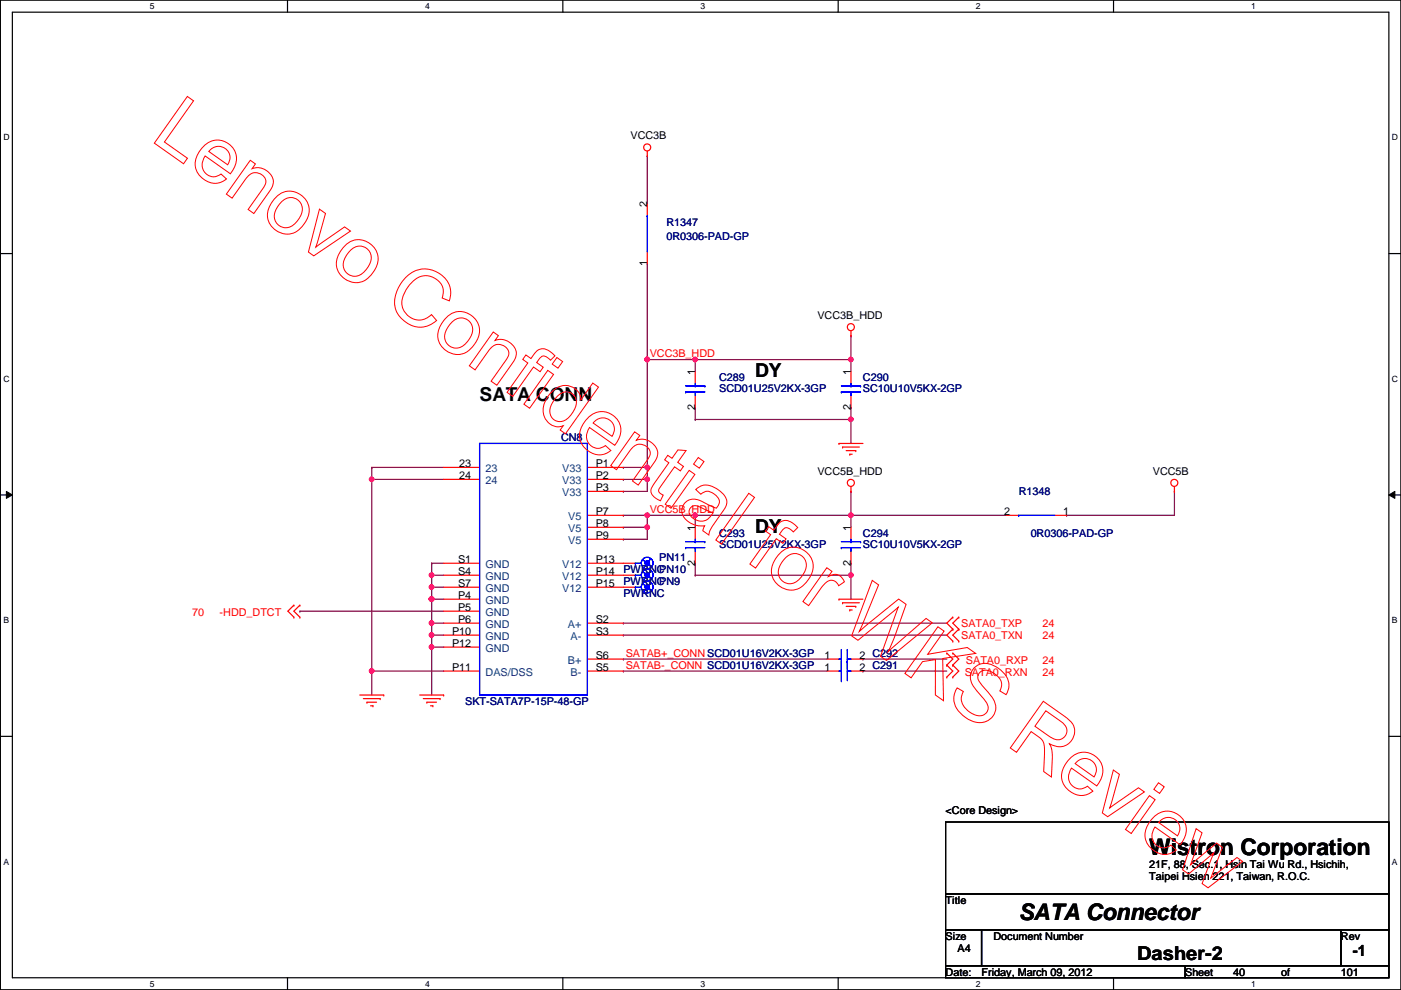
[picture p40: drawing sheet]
<svg xmlns="http://www.w3.org/2000/svg" width="297mm" height="210mm" viewBox="0 0 297 210" stroke-linecap="round" stroke-linejoin="round" font-family="sans-serif">
<defs><g id="words">
<g font-size="4.8">
<text x="243.7" y="181.3">Wistron Corporation</text>
<text x="216" y="195">SATA Connector</text>
</g>
<g font-size="4.1">
<text x="160.1" y="80">DY</text>
<text x="101.7" y="85.1">SATA CONN</text>
<text x="160.1" y="113">DY</text>
<text x="241.1" y="203.5">Dasher-2</text>
</g>
<text font-size="3.3" x="286.8" y="202.8">-1</text>
<g font-size="2.3">
<text x="133.7" y="29.5">VCC3B</text>
<text x="137.2" y="44" transform="rotate(-90 137.2 44)">2</text>
<text x="137.2" y="56.4" transform="rotate(-90 137.2 56.4)">1</text>
<text x="173.3" y="67.6">VCC3B_HDD</text>
<text x="147.4" y="79.5" transform="rotate(-90 147.4 79.5)">1</text>
<text x="180.4" y="79.5" transform="rotate(-90 180.4 79.5)">1</text>
<text x="147.4" y="86.9" transform="rotate(-90 147.4 86.9)">2</text>
<text x="180.4" y="86.9" transform="rotate(-90 180.4 86.9)">2</text>
<text x="97.4" y="99.1">23</text>
<text x="97.4" y="101.6">24</text>
<text x="126.3" y="99.1">P1</text>
<text x="126.3" y="101.6">P2</text>
<text x="173.3" y="100.7">VCC5B_HDD</text>
<text x="244.4" y="100.7">VCC5B</text>
<text x="126.3" y="104.1">P3</text>
<text x="126.3" y="109.2">P7</text>
<text x="126.3" y="111.8">P8</text>
<text x="147.4" y="112.6" transform="rotate(-90 147.4 112.6)">1</text>
<text x="180.4" y="112.6" transform="rotate(-90 180.4 112.6)">1</text>
<text x="212.9" y="109.2">2</text>
<text x="225.4" y="109.2">1</text>
<text x="97.1" y="119.4">S1</text>
<text x="126.3" y="114.3">P9</text>
<text x="126.3" y="119.4">P13</text>
<text x="147.4" y="119.9" transform="rotate(-90 147.4 119.9)">2</text>
<text x="180.4" y="119.9" transform="rotate(-90 180.4 119.9)">2</text>
<text x="97.1" y="121.9">S4</text>
<text x="97.1" y="124.5">S7</text>
<text x="126.3" y="121.9">P14</text>
<text x="126.3" y="124.5">P15</text>
<text x="97.1" y="127">P4</text>
<text x="97.1" y="129.5">P5</text>
<text x="95.8" y="134.6">P10</text>
<text x="95.8" y="137.2">P12</text>
<text x="97.1" y="132.1">P6</text>
<text x="126.3" y="132.1">S2</text>
<text x="126.3" y="134.6">S3</text>
<text x="95.8" y="142.2">P11</text>
<text x="126.3" y="139.7">S6</text>
<text x="126.3" y="142.2">S5</text>
<text x="174.8" y="139.7">1</text>
<text x="174.8" y="142.2">1</text>
<text x="182.2" y="139.7">2 C292</text>
<text x="182.2" y="142.2">2 C291</text>
<text x="200.5" y="172.6">&lt;Core Design&gt;</text>
<text x="243.7" y="184">21F, 88, Sec.1, Hsin Tai Wu Rd., Hsichih,</text>
<text x="200.5" y="191.6">Title</text>
<text x="243.7" y="186.6">Taipei Hsien 221, Taiwan, R.O.C.</text>
<text x="200.5" y="199.2">Size</text>
<text x="203" y="201.8">A4</text>
<text x="210.6" y="199.2">Document Number</text>
<text x="284.3" y="199.2">Rev</text>
<text x="200.5" y="206.8">Date:</text>
<text x="208.1" y="206.8">Friday, March 09, 2012</text>
<text x="251.3" y="206.8">Sheet</text>
<text x="261.4" y="206.8">40</text>
<text x="271.6" y="206.8">of</text>
<text x="284.3" y="206.8">101</text>
</g>
<g font-size="2.3" fill="#000080">
<text x="141.3" y="47.8">R1347</text>
<text x="141.3" y="50.9">0R0306-PAD-GP</text>
<text x="152.5" y="80.9">C289</text>
<text x="152.5" y="83.1">SCD01U25V2KX-3GP</text>
<text x="183" y="80.9">C290</text>
<text x="183" y="83.1">SC10U10V5KX-2GP</text>
<text x="119" y="93.6">CN8</text>
<text x="216" y="105">R1348</text>
<text x="152.5" y="113.9">C293</text>
<text x="183" y="113.9">C294</text>
<text x="218.5" y="113.9">0R0306-PAD-GP</text>
<text x="139.8" y="119">PN11</text>
<text x="152.5" y="116.2">SCD01U25V2KX-3GP</text>
<text x="183" y="116.2">SC10U10V5KX-2GP</text>
<text x="132.2" y="124">PWRNC</text>
<text x="132.2" y="121.5">PWRNC</text>
<text x="139.8" y="124">PN9</text>
<text x="139.8" y="121.5">PN10</text>
<text x="132.2" y="126.6">PWRNC</text>
<text x="98.6" y="149.4">SKT-SATA7P-15P-48-GP</text>
</g>
<g font-size="2.3" fill="#f00">
<text x="137.7" y="75.7">VCC3B_HDD</text>
<text x="137.7" y="108.8">VCC5B_HDD</text>
<text x="40.7" y="130.6">70</text>
<text x="46.6" y="130.6">-HDD_DTCT</text>
<text x="203.8" y="132.9">SATA0_TXP</text>
<text x="203.8" y="135.5">SATA0_TXN</text>
<text x="221.1" y="132.9">24</text>
<text x="221.1" y="135.5">24</text>
<text x="132.7" y="139.2">SATAB+_CONN SCD01U16V2KX-3GP</text>
<text x="132.7" y="141.8">SATAB-_CONN SCD01U16V2KX-3GP</text>
<text x="204.6" y="143.3">SATA0_RXN</text>
<text x="204.8" y="140.8">SATA0_RXP</text>
<text x="221.1" y="140.8">24</text>
<text x="221.1" y="143.3">24</text>
</g>
<g font-size="2.3" fill="#004080">
<text x="103" y="100.2">23</text>
<text x="119.2" y="100.2">V33</text>
<text x="103" y="102.7">24</text>
<text x="119.2" y="102.7">V33</text>
<text x="119.2" y="105.2">V33</text>
<text x="120.5" y="110.3">V5</text>
<text x="120.5" y="112.9">V5</text>
<text x="120.5" y="115.4">V5</text>
<text x="103" y="120.5">GND</text>
<text x="103" y="123">GND</text>
<text x="103" y="125.6">GND</text>
<text x="119.2" y="120.5">V12</text>
<text x="119.2" y="123">V12</text>
<text x="119.2" y="125.6">V12</text>
<text x="103" y="128.1">GND</text>
<text x="103" y="130.6">GND</text>
<text x="103" y="133.2">GND</text>
<text x="103" y="135.7">GND</text>
<text x="120.4" y="133.2">A+</text>
<text x="121" y="135.7">A-</text>
<text x="103" y="143.3">DAS/DSS</text>
<text x="103" y="138.3">GND</text>
<text x="120.4" y="140.8">B+</text>
<text x="121" y="143.3">B-</text>
</g>
<g font-size="1.8">
<text x="31.8" y="1.9">5</text>
<text x="90.1" y="1.9">4</text>
<text x="148.5" y="1.9">3</text>
<text x="206.9" y="1.9">2</text>
<text x="265.3" y="1.9">1</text>
<text x=".7" y="29.8">D</text>
<text x="295.1" y="29.8">D</text>
<text x=".7" y="80.9">C</text>
<text x="295.1" y="80.9">C</text>
<text x=".7" y="132.1">B</text>
<text x="295.1" y="132.1">B</text>
<text x=".7" y="183.3">A</text>
<text x="295.1" y="183.3">A</text>
<text x="31.8" y="209.2">5</text>
<text x="90.1" y="209.2">4</text>
<text x="148.5" y="209.2">3</text>
<text x="206.9" y="209.2">2</text>
<text x="265.3" y="209.2">1</text>
</g>
</g></defs>
<path d="M.1 0h296.9v209.8h-296.9zM2.6 2.6h291.9v204.7h-291.9z" fill="none" stroke="#000" stroke-width=".25"/>
<g fill="#fff">
<path d="M31.8 .3h1v2h-1z"/>
<path d="M31.8 207.6h1v1.9h-1z"/>
</g>
<path d="M61 0v2.6M61 207.3v2.5" fill="none" stroke="#000" stroke-width=".25"/>
<g fill="#fff">
<path d="M90.1 .3h1v2h-1z"/>
<path d="M90.1 207.6h1v1.9h-1z"/>
</g>
<path d="M119.3 0v2.6M119.3 207.3v2.5" fill="none" stroke="#000" stroke-width=".25"/>
<g fill="#fff">
<path d="M148.5 .3h1v2h-1z"/>
<path d="M148.5 207.6h1v1.9h-1z"/>
</g>
<path d="M177.7 0v2.6M177.7 207.3v2.5" fill="none" stroke="#000" stroke-width=".25"/>
<g fill="#fff">
<path d="M206.9 .3h1v2h-1z"/>
<path d="M206.9 207.6h1v1.9h-1z"/>
</g>
<path d="M236.1 0v2.6M236.1 207.3v2.5" fill="none" stroke="#000" stroke-width=".25"/>
<g fill="#fff">
<path d="M265.3 .3h.9v2h-.9z"/>
<path d="M265.3 207.6h.9v1.9h-.9z"/>
<path d="M.7 28.2h1.3v1.9h-1.3z"/>
<path d="M295.1 28.2h1.3v1.9h-1.3z"/>
<path d="M.7 79.3h1.3v2h-1.3z"/>
<path d="M295.1 79.3h1.3v2h-1.3z"/>
</g>
<path d="M.1 53.8h2.5M294.5 53.8h2.5" fill="none" stroke="#000" stroke-width=".25"/>
<g fill="#fff">
<path d="M.7 130.5h1.2v2h-1.2z"/>
<path d="M295.1 130.5h1.2v2h-1.2z"/>
</g>
<path d="M.1 104.9h2.5M294.5 104.9h2.5" fill="none" stroke="#000" stroke-width=".25"/>
<path d="M1.4 104.2l1.2 .7-1.2 .8zM294.5 104.9l1.2-.7v1.5z" fill="#000"/>
<path d="M1.4 104.2l1.2 .7-1.2 .8zM294.5 104.9l1.2-.7v1.5z" fill="none" stroke="#000" stroke-width=".21"/>
<g fill="#fff">
<path d="M.7 181.7h1.2v2h-1.2z"/>
<path d="M295.1 181.7h1.2v2h-1.2z"/>
</g>
<path d="M.1 156.1h2.5M294.5 156.1h2.5" fill="none" stroke="#000" stroke-width=".25"/>
<path d="M132.2 99.1h.1M132.2 99.1h5M91.5 119.4h.1M91.5 119.4h2.6M137.2 101.6h.1M137.2 101.6v2.6M63.6 129.6h.1M63.6 129.6h30.5M91.5 132.1h.1M91.5 132.1h2.6" fill="none" stroke="#800040" stroke-width=".25"/>
<circle cx="137.2" cy="101.6" r=".49" fill="#f0f"/>
<circle cx="137.2" cy="101.6" r=".49" fill="none" stroke="#f0f" stroke-width=".25"/>
<path d="M91.5 132.1h.1M91.5 132.1v2.6" fill="none" stroke="#800040" stroke-width=".25"/>
<circle cx="91.5" cy="132.1" r=".49" fill="#f0f"/>
<circle cx="91.5" cy="132.1" r=".49" fill="none" stroke="#f0f" stroke-width=".25"/>
<path d="M147.4 109.3h.1M147.4 109.3h33" fill="none" stroke="#800040" stroke-width=".25"/>
<circle cx="147.4" cy="109.2" r=".49" fill="#f0f"/>
<circle cx="147.4" cy="109.2" r=".49" fill="none" stroke="#f0f" stroke-width=".25"/>
<path d="M147.4 119.4h.1M147.4 119.4v2.6M91.5 134.7h.1M91.5 134.7v2.5" fill="none" stroke="#800040" stroke-width=".25"/>
<circle cx="91.5" cy="134.6" r=".49" fill="#f0f"/>
<circle cx="91.5" cy="134.6" r=".49" fill="none" stroke="#f0f" stroke-width=".25"/>
<path d="M91.5 119.4h.1M91.5 119.4v2.6M132.2 101.6h.1M132.2 101.6h5M91.5 122h.1M91.5 127h.1M91.5 122h2.6M91.5 127v5.1" fill="none" stroke="#800040" stroke-width=".25"/>
<circle cx="91.5" cy="127" r=".49" fill="#f0f"/>
<circle cx="91.5" cy="127" r=".49" fill="none" stroke="#f0f" stroke-width=".25"/>
<path d="M137.2 76.2h.1M137.2 76.2h10.2" fill="none" stroke="#800040" stroke-width=".25"/>
<circle cx="137.2" cy="76.2" r=".49" fill="#f0f"/>
<circle cx="137.2" cy="76.2" r=".49" fill="none" stroke="#f0f" stroke-width=".25"/>
<path d="M91.5 134.7h.1M91.5 124.5h.1M91.5 134.7h2.6M91.5 124.5h2.6" fill="none" stroke="#800040" stroke-width=".25"/>
<circle cx="91.5" cy="124.5" r=".49" fill="#f0f"/>
<circle cx="91.5" cy="124.5" r=".49" fill="none" stroke="#f0f" stroke-width=".25"/>
<path d="M91.5 124.5h.1M91.5 124.5v2.5" fill="none" stroke="#800040" stroke-width=".25"/>
<circle cx="91.5" cy="127" r=".49" fill="#f0f"/>
<circle cx="91.5" cy="127" r=".49" fill="none" stroke="#f0f" stroke-width=".25"/>
<path d="M137.2 109.3h.1M137.2 109.3v2.5" fill="none" stroke="#800040" stroke-width=".25"/>
<circle cx="137.2" cy="111.8" r=".49" fill="#f0f"/>
<circle cx="137.2" cy="111.8" r=".49" fill="none" stroke="#f0f" stroke-width=".25"/>
<circle cx="137.2" cy="109.2" r=".49" fill="#f0f"/>
<circle cx="137.2" cy="109.2" r=".49" fill="none" stroke="#f0f" stroke-width=".25"/>
<path d="M132.2 114.3h.1M132.2 109.3h.1M132.2 114.3h5M132.2 109.3h5M91.5 137.2h.1M91.5 137.2h2.6" fill="none" stroke="#800040" stroke-width=".25"/>
<circle cx="91.5" cy="137.2" r=".49" fill="#f0f"/>
<circle cx="91.5" cy="137.2" r=".49" fill="none" stroke="#f0f" stroke-width=".25"/>
<path d="M137.2 76.2h.1M137.2 76.2v22.9" fill="none" stroke="#800040" stroke-width=".25"/>
<circle cx="137.2" cy="76.2" r=".49" fill="#f0f"/>
<circle cx="137.2" cy="76.2" r=".49" fill="none" stroke="#f0f" stroke-width=".25"/>
<path d="M91.5 122h.1M91.5 122v2.5" fill="none" stroke="#800040" stroke-width=".25"/>
<circle cx="91.5" cy="121.9" r=".49" fill="#f0f"/>
<circle cx="91.5" cy="121.9" r=".49" fill="none" stroke="#f0f" stroke-width=".25"/>
<path d="M137.2 99.1h.1M137.2 99.1v2.5" fill="none" stroke="#800040" stroke-width=".25"/>
<circle cx="137.2" cy="99.1" r=".49" fill="#f0f"/>
<circle cx="137.2" cy="99.1" r=".49" fill="none" stroke="#f0f" stroke-width=".25"/>
<path d="M91.5 127h.1M91.5 127h2.6" fill="none" stroke="#800040" stroke-width=".25"/>
<circle cx="91.5" cy="127" r=".49" fill="#f0f"/>
<circle cx="91.5" cy="127" r=".49" fill="none" stroke="#f0f" stroke-width=".25"/>
<g fill="none" stroke="#800040" stroke-width=".25">
<path d="M132.2 111.8h.1M132.2 111.8h5M137.2 111.8h.1M137.2 111.8v2.5M180.4 109.3h.1M180.4 109.3v2.5M226.1 109.3h.1M249 104.2h.1M249 104.2v5.1h-22.9M91.5 137.2h.1M91.5 137.2v10.2M180.4 122h.1"/>
<path d="M180.4 122v5"/>
</g>
<circle cx="180.4" cy="121.9" r=".49" fill="#f0f"/>
<circle cx="180.4" cy="121.9" r=".49" fill="none" stroke="#f0f" stroke-width=".25"/>
<g fill="none" stroke="#800040" stroke-width=".25">
<path d="M137.2 55.9h.1M137.2 55.9v20.3M147.4 76.2h.1M147.4 76.2v2.6M180.4 76.2h.1M180.4 71.2h.1M180.4 71.2v7.6M180.4 88.9h.1M180.4 88.9v5.1M132.2 104.2h.1M132.2 104.2h5M137.2 109.3h.1"/>
<path d="M137.2 109.3h10.2M147.4 109.3h.1M147.4 109.3v2.5M180.4 104.2h.1M180.4 104.2v5.1M132.2 139.7h.1M132.2 132.1h.1M132.2 134.7h.1M132.2 139.7h43.1M132.2 132.1h68.5M132.2 134.7h68.5M183 139.7h.1"/>
<path d="M183 139.7h17.7M132.2 142.3h.1M132.2 142.3h43.1M183 142.3h.1M183 142.3h17.7"/>
</g>
<circle cx="180.4" cy="76.2" r=".49" fill="#f0f"/>
<circle cx="180.4" cy="76.2" r=".49" fill="none" stroke="#f0f" stroke-width=".25"/>
<path d="M147.4 76.2h.1M147.4 76.2h33" fill="none" stroke="#800040" stroke-width=".25"/>
<circle cx="147.4" cy="76.2" r=".49" fill="#f0f"/>
<circle cx="147.4" cy="76.2" r=".49" fill="none" stroke="#f0f" stroke-width=".25"/>
<path d="M147.4 88.9h.1M147.4 88.9h33" fill="none" stroke="#800040" stroke-width=".25"/>
<circle cx="180.4" cy="88.9" r=".49" fill="#f0f"/>
<circle cx="180.4" cy="88.9" r=".49" fill="none" stroke="#f0f" stroke-width=".25"/>
<path d="M78.8 99.1h.1M78.8 99.1h15.3M78.8 99.1v2.5M147.4 86.4h.1M147.4 86.4v2.5M78.8 101.6h.1M78.8 101.6h15.3M180.4 119.4h.1M180.4 119.4v2.6h-33M147.4 122h.1M78.8 142.3h.1M78.8 142.3v5.1" fill="none" stroke="#800040" stroke-width=".25"/>
<circle cx="78.8" cy="142.3" r=".49" fill="#f0f"/>
<circle cx="78.8" cy="142.3" r=".49" fill="none" stroke="#f0f" stroke-width=".25"/>
<path d="M78.8 101.6h.1M78.8 101.6v40.7M78.8 142.3h.1M78.8 142.3h15.3" fill="none" stroke="#800040" stroke-width=".25"/>
<circle cx="78.8" cy="101.6" r=".49" fill="#f0f"/>
<circle cx="78.8" cy="101.6" r=".49" fill="none" stroke="#f0f" stroke-width=".25"/>
<path d="M137.2 33.1h.1M137.2 33.1v10.1M180.4 86.4h.1M180.4 86.4v2.5M180.4 109.3h.1M180.4 109.3h33" fill="none" stroke="#800040" stroke-width=".25"/>
<circle cx="180.4" cy="109.2" r=".49" fill="#f0f"/>
<circle cx="180.4" cy="109.2" r=".49" fill="none" stroke="#f0f" stroke-width=".25"/>
<g fill="none" stroke="#f00" stroke-width=".25">
<path d="M137.2 33.1h.1M137.2 32v1.1M137.2 43.2v2.6M137.2 53.4v2.5M147.4 78.8v2.5M180.4 71.2h.1M180.4 70.1v1.1M180.4 78.8v2.5M94.1 99.1h7.6M124.5 99.1h7.7M147.4 83.9v2.5M177.9 94h.1"/>
<path d="M177.9 94h5.1M178.6 94.8h.1M178.6 94.8h3.6M179.4 95.5h2M180.2 96.3h.1M180.2 96.3h.5M180.4 83.9v2.5M181.4 95.5h.1M94.1 119.4h7.6M94.1 101.6h7.6M124.5 119.4h10.2M124.5 101.6h7.7"/>
<path d="M124.5 104.2h7.7M124.5 109.3h7.7M124.5 111.8h7.7M124.5 114.3h7.7M147.4 111.8v2.5M147.4 116.9v2.5M180.4 104.2h.1M180.4 103.2v1M180.4 111.8v2.5M180.4 116.9v2.5M213.4 109.3h2.6M223.6 109.3h2.5"/>
<path d="M249 104.2h.1M249 103.2v1M62.3 128.3h.1M62.3 130.9h.1M62.3 128.3l-1.3 1.3 1.3 1.3M63.6 128.3h.1M63.6 130.9h.1M63.6 128.3l-1.3 1.3 1.3 1.3M94.1 127h7.6M94.1 124.5h7.6M94.1 122h7.6M94.1 129.6h7.6"/>
<path d="M94.1 132.1h7.6M94.1 134.7h7.6M94.1 137.2h7.6M124.5 124.5h10.2M124.5 122h10.2M124.5 132.1h7.7M124.5 134.7h7.7M124.5 139.7h7.7M175.3 139.7h2.6M177.9 127h.1M177.9 127h5.1M178.6 127.8h.1"/>
<path d="M178.6 127.8h3.6M179.4 128.6h2M180.2 129.3h.1M180.2 129.3h.5M180.4 139.7h2.6M181.4 128.6h.1M200.7 138.5h.1M200.7 138.5l1.3 1.2-1.3 1.3M202 130.9h.1M202 133.4h.1M202 135.9h.1M202 138.5h.1"/>
<path d="M202 130.9l-1.3 1.2 1.3 1.3M202 133.4l-1.3 1.3 1.3 1.2M202 138.5l1.3 1.2-1.3 1.3M203.3 133.4h.1M203.3 130.9h.1M203.3 135.9h.1M203.3 130.9l-1.3 1.2 1.3 1.3M203.3 133.4l-1.3 1.3 1.3 1.2M76.3 147.4h5.1M77 148.1h3.6M77.8 148.9h.1M77.8 148.9h2"/>
<path d="M78.6 149.6h.5M79.1 149.6h.1M80.6 148.1h.1M81.4 147.4h.1M89 147.4h5.1M89.7 148.1h3.6M90.5 148.9h.1M90.5 148.9h2M91.3 149.6h.5M91.8 149.6h.1M93.3 148.1h.1M94.1 147.4h.1"/>
<path d="M94.1 142.3h7.6M124.5 142.3h7.7M175.3 142.3h2.6M180.4 142.3h2.6M200.7 141h.1M200.7 143.6h.1M200.7 141l1.3 1.3-1.3 1.3M202 141h.1M202 143.6h.1M202 141l1.3 1.3-1.3 1.3"/>
<circle cx="137.2" cy="31.3" r=".75"/>
<circle cx="180.4" cy="69.4" r=".75"/>
<circle cx="180.4" cy="102.4" r=".75"/>
<circle cx="249" cy="102.4" r=".75"/>
</g>
<path d="M200.5 174.3h94v15.2h-94zM200.5 189.5h94v7.6h-94zM200.5 197.1h7.6v7.7h-7.6zM208.1 197.1h76.2v7.7h-76.2zM284.3 197.1h10.2v7.7h-10.2zM200.5 204.8h50.8v2.5h-50.8zM251.3 204.8h43.2v2.5h-43.2z" fill="none" stroke="#000" stroke-width=".25"/>
<g fill="none" stroke="#00f" stroke-width=".25">
<path d="M137.2 45.8h.1M137.2 45.8v7.6M101.7 94h22.8v53.4h-22.8zM145.4 83.1h.1M145.4 81.8h4M145.4 83.1h4M147.4 81.8h.1M147.4 83.1h.1M147.4 81.3v.5M147.4 83.1v.8M149.4 81.8h.1M178.4 83.1h.1"/>
<path d="M178.4 81.8h4.1M178.4 83.1h4.1M180.4 81.8h.1M180.4 83.1h.1M180.4 81.3v.5M180.4 83.1v.8M182.5 81.8h.1M134.7 119.4h.1M134.7 119.4h1.3M136.2 118.7h.1M136.2 118.7l2.1 1.5M138 118.4h.1"/>
<path d="M138 118.4l-1.5 2M145.4 116.1h.1M145.4 114.9h4M145.4 116.1h4M147.4 114.9h.1M147.4 116.1h.1M147.4 114.3v.6M147.4 116.1v.8M149.4 114.9h.1M178.4 116.1h.1M178.4 114.9h4.1M178.4 116.1h4.1"/>
<path d="M180.4 114.9h.1M180.4 116.1h.1M180.4 114.3v.6M180.4 116.1v.8M182.5 114.9h.1M216 109.3h.1M216 109.3h7.6M134.7 124.5h.1M134.7 122h.1M134.7 124.5h1.3M134.7 122h1.3M136.2 123.7h.1"/>
<path d="M136.2 121.2h.1M136.2 123.7l2.1 1.6M136.2 121.2l2.1 1.5M138 123.5h.1M138 120.9h.1M138 123.5l-1.5 2M138 120.9l-1.5 2.1M177.9 139.7h.5M178.4 139.7h.1M178.4 137.7v6.6M179.7 139.7h.1M179.7 137.7h.1"/>
<path d="M179.7 139.7h.7M179.7 137.7v6.6M177.9 142.3h.5M178.4 141.8h.1M178.4 142.3h.1M178.4 144.3h.1M179.7 142.3h.1M179.7 140.3h.1M179.7 142.3h.7"/>
<circle cx="137.2" cy="119.4" r=".49"/>
<circle cx="137.2" cy="119.4" r="1.25"/>
<circle cx="137.2" cy="121.9" r=".49"/>
<circle cx="137.2" cy="124.5" r=".49"/>
<circle cx="137.2" cy="124.5" r="1.25"/>
<circle cx="137.2" cy="121.9" r="1.25"/>
</g>
<circle cx="137.2" cy="101.6" r=".49" fill="#f0f"/>
<circle cx="137.2" cy="101.6" r=".49" fill="none" stroke="#f0f" stroke-width=".25"/>
<circle cx="91.5" cy="132.1" r=".49" fill="#f0f"/>
<circle cx="91.5" cy="132.1" r=".49" fill="none" stroke="#f0f" stroke-width=".25"/>
<circle cx="147.4" cy="109.2" r=".49" fill="#f0f"/>
<circle cx="147.4" cy="109.2" r=".49" fill="none" stroke="#f0f" stroke-width=".25"/>
<circle cx="91.5" cy="134.6" r=".49" fill="#f0f"/>
<circle cx="91.5" cy="134.6" r=".49" fill="none" stroke="#f0f" stroke-width=".25"/>
<circle cx="91.5" cy="127" r=".49" fill="#f0f"/>
<circle cx="91.5" cy="127" r=".49" fill="none" stroke="#f0f" stroke-width=".25"/>
<circle cx="137.2" cy="76.2" r=".49" fill="#f0f"/>
<circle cx="137.2" cy="76.2" r=".49" fill="none" stroke="#f0f" stroke-width=".25"/>
<circle cx="91.5" cy="124.5" r=".49" fill="#f0f"/>
<circle cx="91.5" cy="124.5" r=".49" fill="none" stroke="#f0f" stroke-width=".25"/>
<circle cx="91.5" cy="127" r=".49" fill="#f0f"/>
<circle cx="91.5" cy="127" r=".49" fill="none" stroke="#f0f" stroke-width=".25"/>
<circle cx="137.2" cy="111.8" r=".49" fill="#f0f"/>
<circle cx="137.2" cy="111.8" r=".49" fill="none" stroke="#f0f" stroke-width=".25"/>
<circle cx="137.2" cy="109.2" r=".49" fill="#f0f"/>
<circle cx="137.2" cy="109.2" r=".49" fill="none" stroke="#f0f" stroke-width=".25"/>
<circle cx="91.5" cy="137.2" r=".49" fill="#f0f"/>
<circle cx="91.5" cy="137.2" r=".49" fill="none" stroke="#f0f" stroke-width=".25"/>
<circle cx="137.2" cy="76.2" r=".49" fill="#f0f"/>
<circle cx="137.2" cy="76.2" r=".49" fill="none" stroke="#f0f" stroke-width=".25"/>
<circle cx="91.5" cy="121.9" r=".49" fill="#f0f"/>
<circle cx="91.5" cy="121.9" r=".49" fill="none" stroke="#f0f" stroke-width=".25"/>
<circle cx="137.2" cy="99.1" r=".49" fill="#f0f"/>
<circle cx="137.2" cy="99.1" r=".49" fill="none" stroke="#f0f" stroke-width=".25"/>
<circle cx="91.5" cy="127" r=".49" fill="#f0f"/>
<circle cx="91.5" cy="127" r=".49" fill="none" stroke="#f0f" stroke-width=".25"/>
<circle cx="180.4" cy="121.9" r=".49" fill="#f0f"/>
<circle cx="180.4" cy="121.9" r=".49" fill="none" stroke="#f0f" stroke-width=".25"/>
<circle cx="180.4" cy="76.2" r=".49" fill="#f0f"/>
<circle cx="180.4" cy="76.2" r=".49" fill="none" stroke="#f0f" stroke-width=".25"/>
<circle cx="147.4" cy="76.2" r=".49" fill="#f0f"/>
<circle cx="147.4" cy="76.2" r=".49" fill="none" stroke="#f0f" stroke-width=".25"/>
<circle cx="180.4" cy="88.9" r=".49" fill="#f0f"/>
<circle cx="180.4" cy="88.9" r=".49" fill="none" stroke="#f0f" stroke-width=".25"/>
<circle cx="78.8" cy="142.3" r=".49" fill="#f0f"/>
<circle cx="78.8" cy="142.3" r=".49" fill="none" stroke="#f0f" stroke-width=".25"/>
<circle cx="78.8" cy="101.6" r=".49" fill="#f0f"/>
<circle cx="78.8" cy="101.6" r=".49" fill="none" stroke="#f0f" stroke-width=".25"/>
<circle cx="180.4" cy="109.2" r=".49" fill="#f0f"/>
<circle cx="180.4" cy="109.2" r=".49" fill="none" stroke="#f0f" stroke-width=".25"/>
<g fill="none" stroke="#f00" stroke-width=".21">
<path d="M39.7 20.5l1.3 .9-6.1 8.7 4.8 3.5-.8 1.1-6.2-4.3zM43.3 30.9a4 4 0 0 1 5.7 0 4 4 0 0 1 0 5.8l-.2 .1-5.3-3.7a2.62 2.62 0 0 0-.4 2.9 2.62 2.62 0 0 0 2.6 1.4l1.2-.5 1.1 1a4.1 4.1 0 0 1-6.6-3.1 5.7 5.7 0 0 1 1.9-3.9zM44.6 31.8a2.44 2.44 0 0 1 3.3-.2 2.44 2.44 0 0 1 .4 3.3l-4-2.8zM53.1 34l1.1 .8-.8 1a3.3 3.3 0 0 1 4.5 3.3l-.7 1.4-3.4 4.8-1.2-.9 3.1-4.3a2.05 2.05 0 0 0 0-3 2.05 2.05 0 0 0-3 .1l-3.5 4.8-1.2-.8zM58.6 41.7a4.1 4.1 0 0 1 5.7 0 4.1 4.1 0 0 1 .3 5.7 4.1 4.1 0 0 1-6.1 1.5 4.1 4.1 0 0 1-.7-6.2zM59.8 42.7a2.53 2.53 0 0 1 3.5-.1 2.53 2.53 0 0 1 .3 3.5 3.4 3.4 0 0 1-3.4 2.2 2.59 2.59 0 0 1-1.5-4.2zM67.7 44.3l1.3 1-2 7.1 6.1-4.3 1.2 .9-7.8 5.2-1.1-.8zM73.2 52a4.1 4.1 0 0 1 5.7 0 4.1 4.1 0 0 1 .3 5.6 4.1 4.1 0 0 1-6 1.6 4.1 4.1 0 0 1-.8-6.2zM74.4 53a2.53 2.53 0 0 1 3.6-.2 2.53 2.53 0 0 1 .2 3.6 3.4 3.4 0 0 1-3.4 2.1 2.59 2.59 0 0 1-1.5-4.1zM85.9 58.9a5.5 5.5 0 0 1 5.9-1.6 5.5 5.5 0 0 1 3.8 4.7l-.3 1.8-1.6-.6a3.6 3.6 0 0 0-1.1-3.9 3.6 3.6 0 0 0-4.1-.4 6.7 6.7 0 0 0-3.2 6 3.7 3.7 0 0 0 6.2 1.8l1.1 1.3a5.2 5.2 0 0 1-7.8-.8 5.6 5.6 0 0 1 0-6.8zM94.7 67.2a4.1 4.1 0 0 1 5.7 0 4.1 4.1 0 0 1 .3 5.7 4.1 4.1 0 0 1-6 1.5 4.1 4.1 0 0 1-.8-6.2zM95.9 68.2a2.53 2.53 0 0 1 3.6-.1 2.53 2.53 0 0 1 .2 3.5 3.4 3.4 0 0 1-3.4 2.2 2.59 2.59 0 0 1-1.5-4.2z"/>
<path d="M104.6 70.4l1.1 .8-.7 1a3.3 3.3 0 0 1 4.4 3.3l-.7 1.4-3.4 4.8-1.2-.9 3.1-4.3a2.05 2.05 0 0 0 0-3 2.05 2.05 0 0 0-2.9 .1l-3.6 4.8-1.2-.8zM111.5 75.3l1.1 .7 .5-.7a2.33 2.33 0 0 1 4-.4l.6 .5-1 1a1.79 1.79 0 0 0-1.8-.8l-1.1 1.3 1.4 1-.7 .9-1.4-1-4.4 6.2-1.2-.8 4.4-6.2-1.1-.8zM116.1 78.5l1.3 .9-5.1 7.2-1.2-.9zM118.1 75.8l1.2 .9-1 1.4-1.2-.9zM116.8 83.2a3.5 3.5 0 0 1 3.7-1.4 3.5 3.5 0 0 1 2.7 3l2.5-3.6 1.2 .9-7 9.9-1.1-.8 .6-.9a3.4 3.4 0 0 1-3.4-1 3.4 3.4 0 0 1-.7-3.5l.6-1.4zM118.3 83.9a2.27 2.27 0 0 1 3.1-.4 2.27 2.27 0 0 1 .5 3.2 4.2 4.2 0 0 1-3 2.7 2.27 2.27 0 0 1-2.1-1.2 2.27 2.27 0 0 1 .1-2.4zM124.8 88.5a4 4 0 0 1 5.7 0 4 4 0 0 1 0 5.7l-.2 .2-5.3-3.8a2.62 2.62 0 0 0-.4 3 2.62 2.62 0 0 0 2.6 1.4l1.2-.5 1.1 1a4.1 4.1 0 0 1-6.6-3.2 5.7 5.7 0 0 1 1.9-3.8zM126.1 89.4a2.44 2.44 0 0 1 3.3-.2 2.44 2.44 0 0 1 .4 3.3l-4-2.8zM134.6 91.6l1 .7-.7 1a3.3 3.3 0 0 1 4.5 3.3l-.7 1.4-3.4 4.8-1.2-.8 3.1-4.4a2.05 2.05 0 0 0 0-2.9 2.05 2.05 0 0 0-3 .1l-3.5 4.8-1.2-.9zM141.6 96.5l.9 .7 1.2-1.8 1.8 .1-1.8 2.5 1.2 .9-.7 .9-1.2-.8-2.9 4.2a.92 .92 0 0 0-.5 .9 .92 .92 0 0 0 .8 .8l.2 .1-.6 1.2a2.49 2.49 0 0 1-2-2.4l.6-1.1 3.2-4.6-.9-.6zM146.1 99.7l1.2 .9-5 7.2-1.3-.9zM148 97l1.3 .9-1 1.4-1.2-.9z"/>
<path d="M146.5 107.6a1.6 1.6 0 0 1 2 0l2.7 1.1a2.7 2.7 0 0 1-2.6 1.8 2.7 2.7 0 0 1-2.5-1.8l.1-.7zM147.5 103.8a3.2 3.2 0 0 1 4.4-.2 3.5 3.5 0 0 1 2.2 3.1l-.5 1.1-1.6 2.4a6.9 6.9 0 0 0-1.7 3.2l-1.3-.9 .4-1a4.4 4.4 0 0 1-4.8-2.9 2.63 2.63 0 0 1 1.3-2.5 2.63 2.63 0 0 1 2.8 .2l3.2 1.4a1.75 1.75 0 0 0-.5-3 1.94 1.94 0 0 0-2.8 .1zM158.8 104.6l1.2 .9-7 9.9-1.2-.9zM163 111.7l1.1 .7 .5-.7a2.33 2.33 0 0 1 4-.4l.5 .5-.9 1a1.79 1.79 0 0 0-1.8-.8l-1.1 1.3 1.4 1-.7 .9-1.4-1-4.4 6.2-1.2-.8 4.4-6.2-1.1-.8zM165.5 117.2a4.1 4.1 0 0 1 5.6 0 4.1 4.1 0 0 1 .3 5.6 4.1 4.1 0 0 1-6 1.6 4.1 4.1 0 0 1-.8-6.2zM166.7 118.2a2.53 2.53 0 0 1 3.5-.2 2.53 2.53 0 0 1 .2 3.6 3.4 3.4 0 0 1-3.3 2.1 2.59 2.59 0 0 1-1.5-4.1zM175.3 120.4l1.1 .7-.8 1.1a2.13 2.13 0 0 1 3.4 1.2l-1.2 .8a1.72 1.72 0 0 0-1.5-1.2 1.72 1.72 0 0 0-1.6 .9l-3.3 4.5-1.2-.9zM184.9 123.1l1.4 .9-4.1 9.9 8.3-6.9 1.6 1.1-2.6 7.3-1.2 2.8 8-7.1 1.4 1-9.7 7.9-1.3-.9 3.7-10.4-8.5 7.1-1.3-1zM198.9 132.9l1.3 .9-3.5 4.9 8.4-1.4 1.8 1.2-7 1.1 .1 9-1.7-1.3v-7.5l-2.7 .5-2.4 3.4-1.3-.9zM206.5 141.7a3.7 3.7 0 0 1 5.2 0 4 4 0 0 1 2 4.8l-.4 .8-1.3-.8a2.49 2.49 0 0 0-1.1-3.6 2.35 2.35 0 0 0-3.1-.4 1.61 1.61 0 0 0 .1 2.5l.9 1a6.2 6.2 0 0 1 2.3 4.1 3.5 3.5 0 0 1-5.4 2.6 5.4 5.4 0 0 1-3.5-4.7l.2-.9 .5-1.2 1.4 .7a3.1 3.1 0 0 0 1.3 4.4 2.65 2.65 0 0 0 3.4 .2 1.97 1.97 0 0 0-.3-2.9l-.7-.7a6.3 6.3 0 0 1-2.3-4.1l.2-.8zM221.2 148.7l4.4 3.1a4.1 4.1 0 0 1 2.3 3.2 3.3 3.3 0 0 1-1.9 3 3.3 3.3 0 0 1-3.5-.3 5.5 5.5 0 0 1 .6 3.1l-.2 3.9-1.6-1.1 .2-4.6a2.78 2.78 0 0 0-1.4-2.8l-1.5-1.1-3.1 4.4-1.3-.9zM221.7 150.7l3.2 2.2a2.06 2.06 0 0 1 .6 3.5 2.19 2.19 0 0 1-2.8-.1l-3.3-2.3z"/>
<path d="M227 160.7a4 4 0 0 1 5.7 0 4 4 0 0 1 0 5.7l-.2 .2-5.3-3.7a2.62 2.62 0 0 0-.4 2.9 2.62 2.62 0 0 0 2.6 1.4l1.2-.5 1.1 1a4.1 4.1 0 0 1-6.6-3.1 5.7 5.7 0 0 1 1.9-3.9zM228.3 161.6a2.44 2.44 0 0 1 3.3-.2 2.44 2.44 0 0 1 .4 3.3l-4-2.8zM236.1 163.3l1.2 .9-2 7.1 6.1-4.3 1.2 .9-7.8 5.3-1.1-.8zM243.7 168.7l1.2 .9-5.1 7.1-1.2-.8zM244.7 173.2a4 4 0 0 1 5.7 0 4 4 0 0 1 0 5.7l-.2 .2-5.3-3.8a2.62 2.62 0 0 0-.4 3 2.62 2.62 0 0 0 2.6 1.4l1.2-.5 1.1 1a4.1 4.1 0 0 1-6.6-3.1 5.7 5.7 0 0 1 1.9-3.9zM245.6 166l1.2 .8-1 1.4-1.2-.8zM245.9 174.1a2.44 2.44 0 0 1 3.4-.2 2.44 2.44 0 0 1 .4 3.3l-4.1-2.8zM253.6 175.7l1.3 .9-2.5 6.8 5.5-4.6 1.3 .8-2.5 6.6 5.6-4.4 1.1 .8-7.3 5.6-1.2-.9 2.5-6.5-5.4 4.5-1.3-.9z"/>
</g>
<use href="#words"/>
</svg>
